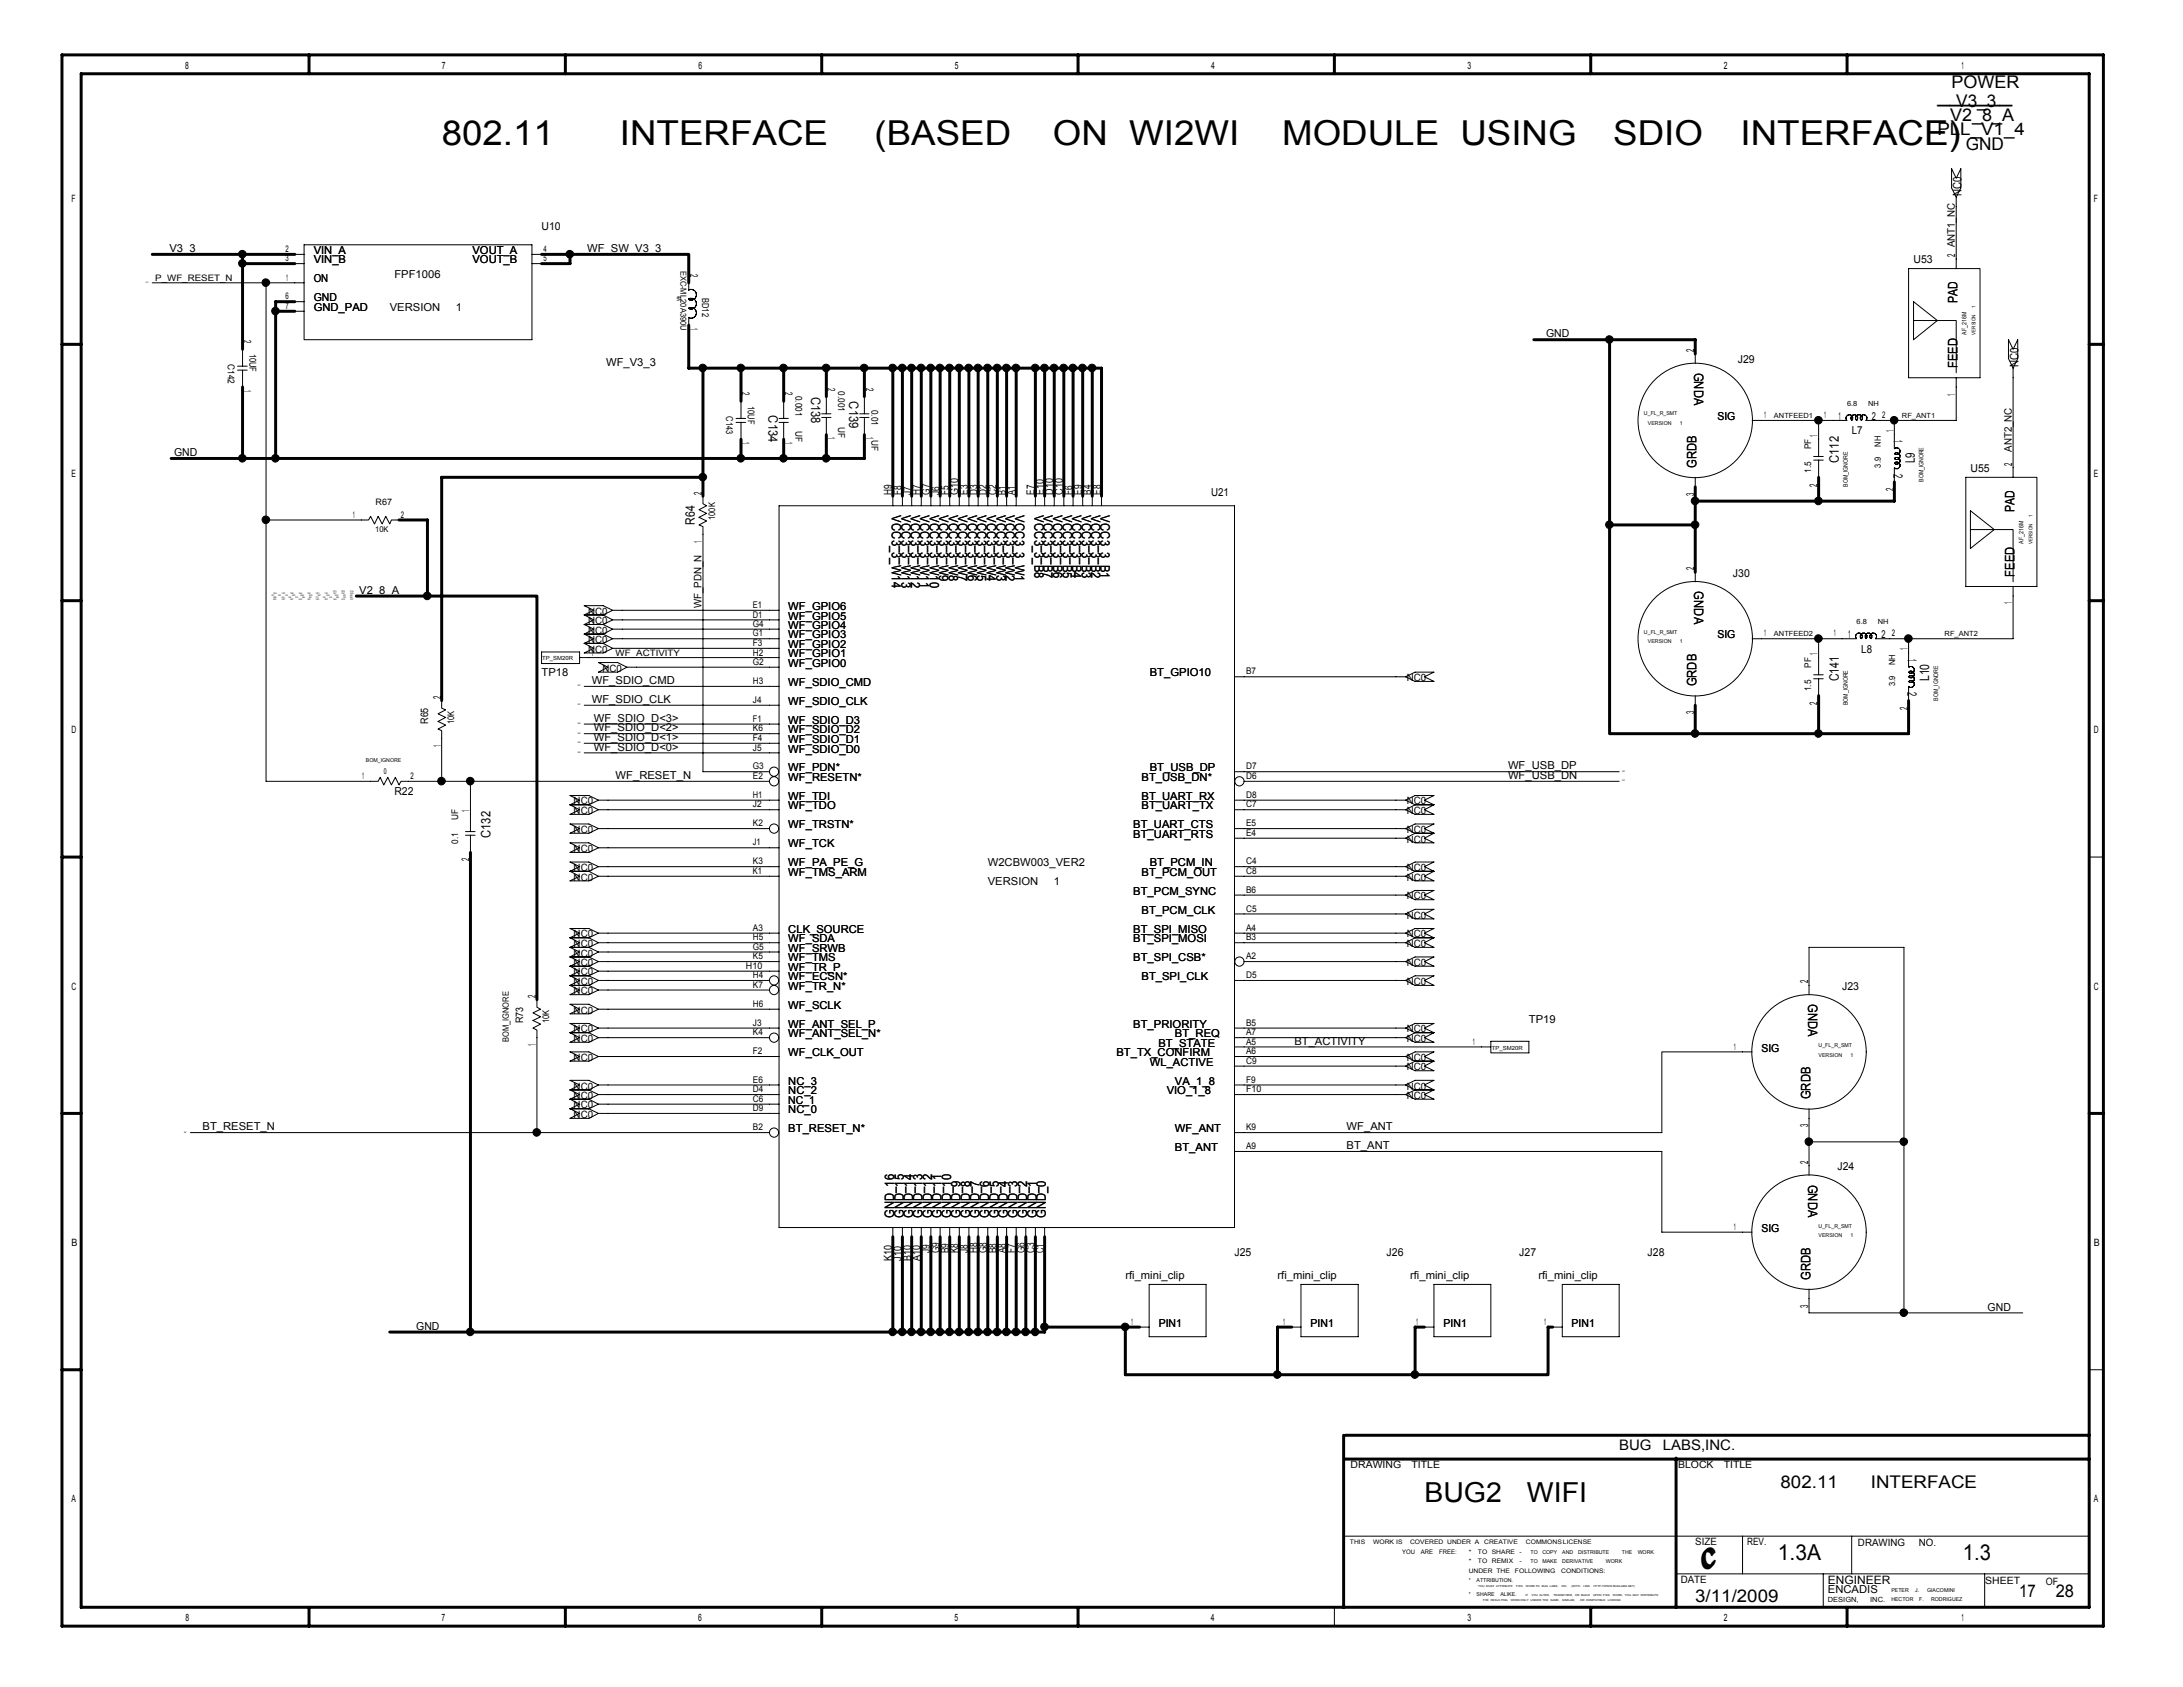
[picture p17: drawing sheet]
<svg xmlns="http://www.w3.org/2000/svg" width="279mm" height="216mm" viewBox="0 0 279 216" stroke-linecap="round" stroke-linejoin="round" font-family="sans-serif">
<defs><g id="words">
<g font-size="4.4">
<text x="56.5" y="18.5">802.11</text>
<text x="79.3" y="18.5">INTERFACE</text>
<text x="111.9" y="18.5">(BASED</text>
<text x="134.8" y="18.5">ON WI2WI</text>
<text x="164.1" y="18.5">MODULE USING</text>
<text x="206.5" y="18.5">SDIO</text>
<text x="222.8" y="18.5">INTERFACE)</text>
</g>
<g font-size="3.5">
<text x="182.3" y="192.2">BUG2</text>
<text x="195.4" y="192.2">WIFI</text>
</g>
<text font-size="3.3" x="217.9" y="200.6">C</text>
<g font-size="2.8">
<text x="248" y="13">______</text>
<text x="227.6" y="199.6">1.3A</text>
<text x="251.2" y="199.6">1.3</text>
</g>
<g font-size="2.2">
<text x="249.8" y="11.2">POWER</text>
<text x="248" y="17.3">PLL_V1_4</text>
<text x="249.6" y="15.5">V2_8_A</text>
<text x="250.4" y="13.7">V3_3</text>
<text x="251.6" y="19.1">GND</text>
<text x="227.9" y="190.5">802.11</text>
<text x="239.4" y="190.5">INTERFACE</text>
<text x="217" y="205.1">3/11/2009</text>
<text x="258.4" y="204.4">17</text>
<text x="263.1" y="204.4">28</text>
</g>
<g font-size="1.9">
<text x="207.2" y="185.6">BUG</text>
<text x="212.8" y="185.6">LABS,INC.</text>
</g>
<g font-size="1.7">
<text x="250.5" y="38.8" transform="rotate(-90 250.5 38.8)">PAD</text>
<text x="216.8" y="47.7" transform="rotate(90 216.8 47.7)">GNDA</text>
<text x="250.5" y="47.1" transform="rotate(-90 250.5 47.1)">FEED</text>
<text x="98.4" y="53.2" transform="rotate(90 98.4 53.2)">C134</text>
<text x="103.8" y="50.8" transform="rotate(90 103.8 50.8)">C138</text>
<text x="108.7" y="51.3" transform="rotate(90 108.7 51.3)">C139</text>
<text x="217.1" y="59.9" transform="rotate(-90 217.1 59.9)">GRDB</text>
<text x="235.3" y="59.3" transform="rotate(-90 235.3 59.3)">C112</text>
<text x="242.3" y="56.3" transform="rotate(90 242.3 56.3)">1</text>
<text x="245.1" y="59.3" transform="rotate(-90 245.1 59.3)">L9</text>
<text x="114.1" y="66" transform="rotate(90 114.1 66)">VCC3_3_W14</text>
<text x="115.4" y="66" transform="rotate(90 115.4 66)">VCC3_3_W13</text>
<text x="116.6" y="66" transform="rotate(90 116.6 66)">VCC3_3_W12</text>
<text x="117.8" y="66" transform="rotate(90 117.8 66)">VCC3_3_W11</text>
<text x="119" y="66" transform="rotate(90 119 66)">VCC3_3_W10</text>
<text x="120.2" y="66" transform="rotate(90 120.2 66)">VCC3_3_W9</text>
<text x="121.4" y="66" transform="rotate(90 121.4 66)">VCC3_3_W8</text>
<text x="122.7" y="66" transform="rotate(90 122.7 66)">VCC3_3_W7</text>
<text x="123.9" y="66" transform="rotate(90 123.9 66)">VCC3_3_W6</text>
<text x="125.1" y="66" transform="rotate(90 125.1 66)">VCC3_3_W5</text>
<text x="126.3" y="66" transform="rotate(90 126.3 66)">VCC3_3_W4</text>
<text x="127.5" y="66" transform="rotate(90 127.5 66)">VCC3_3_W3</text>
<text x="128.7" y="66" transform="rotate(90 128.7 66)">VCC3_3_W2</text>
<text x="129.9" y="66" transform="rotate(90 129.9 66)">VCC3_3_W1</text>
<text x="132.4" y="66" transform="rotate(90 132.4 66)">VCC3_3_B8</text>
<text x="133.6" y="66" transform="rotate(90 133.6 66)">VCC3_3_B7</text>
<text x="134.8" y="66" transform="rotate(90 134.8 66)">VCC3_3_B6</text>
<text x="136" y="66" transform="rotate(90 136 66)">VCC3_3_B5</text>
<text x="137.2" y="66" transform="rotate(90 137.2 66)">VCC3_3_B4</text>
<text x="138.4" y="66" transform="rotate(90 138.4 66)">VCC3_3_B3</text>
<text x="139.7" y="66" transform="rotate(90 139.7 66)">VCC3_3_B2</text>
<text x="140.9" y="66" transform="rotate(90 140.9 66)">VCC3_3_B1</text>
<text x="242.3" y="60.6" transform="rotate(90 242.3 60.6)">2</text>
<text x="257.8" y="65.5" transform="rotate(-90 257.8 65.5)">PAD</text>
<text x="88.9" y="67.2" transform="rotate(-90 88.9 67.2)">R64</text>
<text x="216.8" y="75.7" transform="rotate(90 216.8 75.7)">GNDA</text>
<text x="257.8" y="73.8" transform="rotate(-90 257.8 73.8)">FEED</text>
<text x="217.1" y="87.8" transform="rotate(-90 217.1 87.8)">GRDB</text>
<text x="235.3" y="87.2" transform="rotate(-90 235.3 87.2)">C141</text>
<text x="244.2" y="84.3" transform="rotate(90 244.2 84.3)">1</text>
<text x="244.2" y="88.6" transform="rotate(90 244.2 88.6)">2</text>
<text x="246.9" y="87.2" transform="rotate(-90 246.9 87.2)">L10</text>
<text x="62.8" y="107.3" transform="rotate(-90 62.8 107.3)">C132</text>
<text x="231.4" y="128.5" transform="rotate(90 231.4 128.5)">GNDA</text>
<text x="231.7" y="140.7" transform="rotate(-90 231.7 140.7)">GRDB</text>
<text x="114.4" y="155.9" transform="rotate(-90 114.4 155.9)">GND_16</text>
<text x="115.7" y="155.9" transform="rotate(-90 115.7 155.9)">GND_15</text>
<text x="116.9" y="155.9" transform="rotate(-90 116.9 155.9)">GND_14</text>
<text x="118.1" y="155.9" transform="rotate(-90 118.1 155.9)">GND_13</text>
<text x="119.3" y="155.9" transform="rotate(-90 119.3 155.9)">GND_12</text>
<text x="120.5" y="155.9" transform="rotate(-90 120.5 155.9)">GND_11</text>
<text x="121.7" y="155.9" transform="rotate(-90 121.7 155.9)">GND_10</text>
<text x="123" y="155.9" transform="rotate(-90 123 155.9)">GND_9</text>
<text x="124.2" y="155.9" transform="rotate(-90 124.2 155.9)">GND_8</text>
<text x="125.4" y="155.9" transform="rotate(-90 125.4 155.9)">GND_7</text>
<text x="126.6" y="155.9" transform="rotate(-90 126.6 155.9)">GND_6</text>
<text x="127.8" y="155.9" transform="rotate(-90 127.8 155.9)">GND_5</text>
<text x="129" y="155.9" transform="rotate(-90 129 155.9)">GND_4</text>
<text x="130.2" y="155.9" transform="rotate(-90 130.2 155.9)">GND_3</text>
<text x="131.5" y="155.9" transform="rotate(-90 131.5 155.9)">GND_2</text>
<text x="132.7" y="155.9" transform="rotate(-90 132.7 155.9)">GND_1</text>
<text x="133.9" y="155.9" transform="rotate(-90 133.9 155.9)">GND_0</text>
<text x="231.4" y="151.6" transform="rotate(90 231.4 151.6)">GNDA</text>
<text x="231.7" y="163.8" transform="rotate(-90 231.7 163.8)">GRDB</text>
</g>
<g font-size="1.5">
<text x="251.1" y="25.1" transform="rotate(-90 251.1 25.1)">NC0</text>
<text x="258.3" y="46.9" transform="rotate(-90 258.3 46.9)">NC0</text>
<text x="233.9" y="202.7">ENGINEER</text>
</g>
<g font-size="1.4">
<text x="69.3" y="29.5">U10</text>
<text x="21.7" y="32.3">V3_3</text>
<text x="40.1" y="32.5">VIN_A</text>
<text x="40.1" y="33.7">VIN_B</text>
<text x="50.5" y="35.5">FPF1006</text>
<text x="60.5" y="32.5">VOUT_A</text>
<text x="60.5" y="33.7">VOUT_B</text>
<text x="75.2" y="32.3">WF_SW_V3_3</text>
<text x="88.3" y="35" transform="rotate(90 88.3 35)">2</text>
<text x="244.9" y="33.7">U53</text>
<text x="250.2" y="32.9" transform="rotate(-90 250.2 32.9)">2 ANT1_NC</text>
<text x="40.1" y="36.2">ON</text>
<text x="40.1" y="38.6">GND</text>
<text x="40.1" y="39.8">GND_PAD</text>
<text x="49.9" y="39.8">VERSION</text>
<text x="58.3" y="39.8">1</text>
<text x="88.3" y="42" transform="rotate(90 88.3 42)">1</text>
<text x="31.2" y="43.5" transform="rotate(90 31.2 43.5)">2</text>
<text x="77.6" y="46.8">WF_V3_3</text>
<text x="197.9" y="43.2">GND</text>
<text x="216.8" y="45" transform="rotate(-90 216.8 45)">2</text>
<text x="222.4" y="46.5">J29</text>
<text x="31.2" y="49.9" transform="rotate(90 31.2 49.9)">1</text>
<text x="95" y="50.2" transform="rotate(90 95 50.2)">2</text>
<text x="100.5" y="50.2" transform="rotate(90 100.5 50.2)">2</text>
<text x="105.9" y="49.6" transform="rotate(90 105.9 49.6)">2</text>
<text x="110.8" y="49.6" transform="rotate(90 110.8 49.6)">2</text>
<text x="219.8" y="53.8">SIG</text>
<text x="235.3" y="53.8">1</text>
<text x="239.6" y="53.8">2</text>
<text x="250.2" y="50.6" transform="rotate(-90 250.2 50.6)">1</text>
<text x="22.3" y="58.4">GND</text>
<text x="95" y="56.6" transform="rotate(90 95 56.6)">1</text>
<text x="100.5" y="56.6" transform="rotate(90 100.5 56.6)">1</text>
<text x="105.9" y="56" transform="rotate(90 105.9 56)">1</text>
<text x="110.8" y="56" transform="rotate(90 110.8 56)">1</text>
<text x="232.6" y="55.9" transform="rotate(-90 232.6 55.9)">1</text>
<text x="237" y="55.6">L7</text>
<text x="242.4" y="55.3" transform="rotate(-90 242.4 55.3)">1</text>
<text x="257.5" y="59.6" transform="rotate(-90 257.5 59.6)">2</text>
<text x="89.8" y="63.3" transform="rotate(-90 89.8 63.3)">2</text>
<text x="114.1" y="63.3" transform="rotate(-90 114.1 63.3)">H9</text>
<text x="115.4" y="63.3" transform="rotate(-90 115.4 63.3)">F8</text>
<text x="116.6" y="63.3" transform="rotate(-90 116.6 63.3)">J7</text>
<text x="117.8" y="63.3" transform="rotate(-90 117.8 63.3)">H7</text>
<text x="119" y="63.3" transform="rotate(-90 119 63.3)">G7</text>
<text x="120.2" y="63.3" transform="rotate(-90 120.2 63.3)">J6</text>
<text x="121.4" y="63.3" transform="rotate(-90 121.4 63.3)">F5</text>
<text x="122.7" y="63.3" transform="rotate(-90 122.7 63.3)">G10</text>
<text x="123.9" y="63.3" transform="rotate(-90 123.9 63.3)">E3</text>
<text x="125.1" y="63.3" transform="rotate(-90 125.1 63.3)">D3</text>
<text x="126.3" y="63.3" transform="rotate(-90 126.3 63.3)">D2</text>
<text x="127.5" y="63.3" transform="rotate(-90 127.5 63.3)">C2</text>
<text x="128.7" y="63.3" transform="rotate(-90 128.7 63.3)">B1</text>
<text x="129.9" y="63.3" transform="rotate(-90 129.9 63.3)">A1</text>
<text x="132.4" y="63.3" transform="rotate(-90 132.4 63.3)">E7</text>
<text x="133.6" y="63.3" transform="rotate(-90 133.6 63.3)">E10</text>
<text x="134.8" y="63.3" transform="rotate(-90 134.8 63.3)">D10</text>
<text x="136" y="63.3" transform="rotate(-90 136 63.3)">C10</text>
<text x="137.3" y="63.3" transform="rotate(-90 137.3 63.3)">F6</text>
<text x="138.4" y="63.3" transform="rotate(-90 138.4 63.3)">E9</text>
<text x="139.7" y="63.3" transform="rotate(-90 139.7 63.3)">B4</text>
<text x="140.9" y="63.3" transform="rotate(-90 140.9 63.3)">E8</text>
<text x="155" y="63.5">U21</text>
<text x="216.8" y="63.5" transform="rotate(-90 216.8 63.5)">3</text>
<text x="232.6" y="62.3" transform="rotate(-90 232.6 62.3)">2</text>
<text x="242.4" y="62.9" transform="rotate(-90 242.4 62.9)">2</text>
<text x="252.2" y="60.5">U55</text>
<text x="89.8" y="69.5" transform="rotate(-90 89.8 69.5)">1</text>
<text x="46" y="76">V2_8_A</text>
<text x="216.8" y="73" transform="rotate(-90 216.8 73)">2</text>
<text x="221.8" y="73.8">J30</text>
<text x="257.5" y="77.3" transform="rotate(-90 257.5 77.3)">1</text>
<text x="100.9" y="78.1">WF_GPIO6</text>
<text x="100.9" y="79.3">WF_GPIO5</text>
<text x="100.9" y="80.5">WF_GPIO4</text>
<text x="100.9" y="81.7">WF_GPIO3</text>
<text x="100.9" y="82.9">WF_GPIO2</text>
<text x="219.8" y="81.7">SIG</text>
<text x="232.6" y="83.9" transform="rotate(-90 232.6 83.9)">1</text>
<text x="236.5" y="81.7">1</text>
<text x="238.2" y="83.5">L8</text>
<text x="240.8" y="81.7">2</text>
<text x="244.2" y="83.2" transform="rotate(-90 244.2 83.2)">1</text>
<text x="56.4" y="89.4" transform="rotate(-90 56.4 89.4)">2</text>
<text x="69.3" y="86.6">TP18</text>
<text x="75.7" y="87.5">WF_SDIO_CMD</text>
<text x="75.7" y="90">WF_SDIO_CLK</text>
<text x="100.9" y="84.1">WF_GPIO1</text>
<text x="100.9" y="85.3">WF_GPIO0</text>
<text x="100.9" y="87.8">WF_SDIO_CMD</text>
<text x="147.2" y="86.6">BT_GPIO10</text>
<text x="56.4" y="95.6" transform="rotate(-90 56.4 95.6)">1</text>
<text x="76" y="92.4">WF_SDIO_D&lt;3&gt;</text>
<text x="76" y="93.6">WF_SDIO_D&lt;2&gt;</text>
<text x="76" y="94.8">WF_SDIO_D&lt;1&gt;</text>
<text x="100.9" y="90.2">WF_SDIO_CLK</text>
<text x="100.9" y="92.6">WF_SDIO_D3</text>
<text x="100.9" y="93.9">WF_SDIO_D2</text>
<text x="100.9" y="95.1">WF_SDIO_D1</text>
<text x="216.8" y="91.4" transform="rotate(-90 216.8 91.4)">3</text>
<text x="232.6" y="90.2" transform="rotate(-90 232.6 90.2)">2</text>
<text x="244.2" y="90.8" transform="rotate(-90 244.2 90.8)">2</text>
<text x="50.5" y="101.8">R22</text>
<text x="76" y="96.1">WF_SDIO_D&lt;0&gt;</text>
<text x="78.8" y="99.7">WF_RESET_N</text>
<text x="100.9" y="96.3">WF_SDIO_D0</text>
<text x="100.9" y="98.7">WF_PDN*</text>
<text x="100.9" y="99.9">WF_RESETN*</text>
<text x="146.1" y="99.9">BT_USB_DN*</text>
<text x="147.2" y="98.7">BT_USB_DP</text>
<text x="193" y="98.5">WF_USB_DP</text>
<text x="193" y="99.7">WF_USB_DN</text>
<text x="60.1" y="103.9" transform="rotate(-90 60.1 103.9)">1</text>
<text x="100.9" y="102.4">WF_TDI</text>
<text x="100.9" y="103.6">WF_TDO</text>
<text x="100.9" y="106">WF_TRSTN*</text>
<text x="145" y="106">BT_UART_CTS</text>
<text x="145" y="107.2">BT_UART_RTS</text>
<text x="146.1" y="102.4">BT_UART_RX</text>
<text x="146.1" y="103.6">BT_UART_TX</text>
<text x="60.1" y="110.2" transform="rotate(-90 60.1 110.2)">2</text>
<text x="100.9" y="108.5">WF_TCK</text>
<text x="100.9" y="110.9">WF_PA_PE_G</text>
<text x="100.9" y="112.1">WF_TMS_ARM</text>
<text x="126.4" y="110.9">W2CBW003_VER2</text>
<text x="126.4" y="113.3">VERSION</text>
<text x="134.9" y="113.3">1</text>
<text x="146.1" y="112.1">BT_PCM_OUT</text>
<text x="147.2" y="110.9">BT_PCM_IN</text>
<text x="100.9" y="119.4">CLK_SOURCE</text>
<text x="145" y="119.4">BT_SPI_MISO</text>
<text x="145" y="114.5">BT_PCM_SYNC</text>
<text x="146.1" y="116.9">BT_PCM_CLK</text>
<text x="100.9" y="120.6">WF_SDA</text>
<text x="100.9" y="121.8">WF_SRWB</text>
<text x="100.9" y="123">WF_TMS</text>
<text x="100.9" y="124.2">WF_TR_P</text>
<text x="100.9" y="125.4">WF_ECSN*</text>
<text x="145" y="123">BT_SPI_CSB*</text>
<text x="145" y="120.6">BT_SPI_MOSI</text>
<text x="146.1" y="125.4">BT_SPI_CLK</text>
<text x="231.4" y="125.9" transform="rotate(-90 231.4 125.9)">2</text>
<text x="68.6" y="127.7" transform="rotate(-90 68.6 127.7)">2</text>
<text x="100.9" y="131.5">WF_ANT_SEL_P</text>
<text x="100.9" y="126.7">WF_TR_N*</text>
<text x="100.9" y="129.1">WF_SCLK</text>
<text x="145" y="131.5">BT_PRIORITY</text>
<text x="195.7" y="130.9">TP19</text>
<text x="235.8" y="126.7">J23</text>
<text x="68.6" y="133.9" transform="rotate(-90 68.6 133.9)">1</text>
<text x="100.9" y="132.8">WF_ANT_SEL_N*</text>
<text x="100.9" y="135.2">WF_CLK_OUT</text>
<text x="142.9" y="135.2">BT_TX_CONFIRM</text>
<text x="147.2" y="136.4">WL_ACTIVE</text>
<text x="148.3" y="133.9">BT_STATE</text>
<text x="150.4" y="132.8">BT_REQ</text>
<text x="165.7" y="133.7">BT_ACTIVITY</text>
<text x="225.4" y="134.6">SIG</text>
<text x="100.9" y="138.8">NC_3</text>
<text x="100.9" y="140">NC_2</text>
<text x="100.9" y="141.3">NC_1</text>
<text x="100.9" y="142.5">NC_0</text>
<text x="149.3" y="140">VIO_1_8</text>
<text x="150.4" y="138.8">VA_1_8</text>
<text x="25.9" y="144.7">BT_RESET_N</text>
<text x="100.9" y="144.9">BT_RESET_N*</text>
<text x="150.4" y="144.9">WF_ANT</text>
<text x="150.4" y="147.3">BT_ANT</text>
<text x="172.4" y="147.1">BT_ANT</text>
<text x="172.4" y="144.7">WF_ANT</text>
<text x="231.4" y="148.9" transform="rotate(-90 231.4 148.9)">2</text>
<text x="231.4" y="144.3" transform="rotate(-90 231.4 144.3)">3</text>
<text x="235.2" y="149.8">J24</text>
<text x="114.1" y="161.3" transform="rotate(-90 114.1 161.3)">K10</text>
<text x="115.4" y="161.3" transform="rotate(-90 115.4 161.3)">J10</text>
<text x="116.6" y="161.3" transform="rotate(-90 116.6 161.3)">B10</text>
<text x="117.8" y="161.3" transform="rotate(-90 117.8 161.3)">A10</text>
<text x="119" y="160.4" transform="rotate(-90 119 160.4)">J9</text>
<text x="120.2" y="160.4" transform="rotate(-90 120.2 160.4)">G9</text>
<text x="121.4" y="160.4" transform="rotate(-90 121.4 160.4)">B9</text>
<text x="122.7" y="160.4" transform="rotate(-90 122.7 160.4)">K8</text>
<text x="123.9" y="160.4" transform="rotate(-90 123.9 160.4)">J8</text>
<text x="125.1" y="160.4" transform="rotate(-90 125.1 160.4)">H8</text>
<text x="126.3" y="160.4" transform="rotate(-90 126.3 160.4)">G8</text>
<text x="127.5" y="160.4" transform="rotate(-90 127.5 160.4)">B8</text>
<text x="128.7" y="160.4" transform="rotate(-90 128.7 160.4)">A8</text>
<text x="129.9" y="160.4" transform="rotate(-90 129.9 160.4)">F7</text>
<text x="131.2" y="160.4" transform="rotate(-90 131.2 160.4)">G6</text>
<text x="132.4" y="160.4" transform="rotate(-90 132.4 160.4)">C3</text>
<text x="133.6" y="160.4" transform="rotate(-90 133.6 160.4)">C1</text>
<text x="158" y="160.7">J25</text>
<text x="177.5" y="160.7">J26</text>
<text x="194.5" y="160.7">J27</text>
<text x="210.9" y="160.7">J28</text>
<text x="225.4" y="157.6">SIG</text>
<text x="144" y="163.7">rfi_mini_clip</text>
<text x="163.5" y="163.7">rfi_mini_clip</text>
<text x="180.5" y="163.7">rfi_mini_clip</text>
<text x="196.9" y="163.7">rfi_mini_clip</text>
<text x="231.4" y="167.4" transform="rotate(-90 231.4 167.4)">3</text>
<text x="254.4" y="167.7">GND</text>
<text x="53.3" y="170.2">GND</text>
<text x="148.3" y="169.8">PIN1</text>
<text x="167.7" y="169.8">PIN1</text>
<text x="184.8" y="169.8">PIN1</text>
<text x="201.1" y="169.8">PIN1</text>
<text x="233.9" y="203.8">ENCADIS</text>
</g>
<g font-size="1.3">
<text x="23.7" y="8.8">8</text>
<text x="56.5" y="8.8">7</text>
<text x="89.4" y="8.8">6</text>
<text x="122.2" y="8.8">5</text>
<text x="155" y="8.8">4</text>
<text x="187.8" y="8.8">3</text>
<text x="220.6" y="8.8">2</text>
<text x="251.1" y="8.8">1</text>
<text x="9.2" y="25.8">F</text>
<text x="268" y="25.8">F</text>
<text x="257.5" y="57.8" transform="rotate(-90 257.5 57.8)">ANT2_NC</text>
<text x="9.2" y="61">E</text>
<text x="268" y="61">E</text>
<text x="89.8" y="77.9" transform="rotate(-90 89.8 77.9)">WF_PDN_N</text>
<text x="75.3" y="83.5">NC0</text>
<text x="75.3" y="82.3">NC0</text>
<text x="75.3" y="81.1">NC0</text>
<text x="75.3" y="79.9">NC0</text>
<text x="75.3" y="78.7">NC0</text>
<text x="77.1" y="86">NC0</text>
<text x="180.1" y="87.2">NC0</text>
<text x="9.2" y="93.9">D</text>
<text x="54.8" y="92.7" transform="rotate(-90 54.8 92.7)">R65</text>
<text x="268" y="93.9">D</text>
<text x="73.4" y="103">NC0</text>
<text x="73.4" y="104.2">NC0</text>
<text x="73.4" y="106.6">NC0</text>
<text x="180.1" y="107.8">NC0</text>
<text x="180.1" y="106.6">NC0</text>
<text x="180.1" y="104.2">NC0</text>
<text x="180.1" y="103">NC0</text>
<text x="73.4" y="109.1">NC0</text>
<text x="73.4" y="111.5">NC0</text>
<text x="73.4" y="112.7">NC0</text>
<text x="180.1" y="112.7">NC0</text>
<text x="180.1" y="111.5">NC0</text>
<text x="73.4" y="120">NC0</text>
<text x="180.1" y="120">NC0</text>
<text x="180.1" y="117.6">NC0</text>
<text x="180.1" y="115.1">NC0</text>
<text x="73.4" y="121.2">NC0</text>
<text x="73.4" y="122.4">NC0</text>
<text x="73.4" y="123.6">NC0</text>
<text x="73.4" y="124.8">NC0</text>
<text x="180.1" y="123.6">NC0</text>
<text x="180.1" y="121.2">NC0</text>
<text x="9.2" y="126.7">C</text>
<text x="66.9" y="131" transform="rotate(-90 66.9 131)">R73</text>
<text x="73.4" y="126.1">NC0</text>
<text x="73.4" y="127.3">NC0</text>
<text x="73.4" y="129.7">NC0</text>
<text x="180.1" y="126.1">NC0</text>
<text x="268" y="126.7">C</text>
<text x="73.4" y="135.8">NC0</text>
<text x="73.4" y="133.3">NC0</text>
<text x="73.4" y="132.1">NC0</text>
<text x="180.1" y="133.3">NC0</text>
<text x="180.1" y="135.8">NC0</text>
<text x="180.1" y="137">NC0</text>
<text x="180.1" y="132.1">NC0</text>
<text x="73.4" y="143.1">NC0</text>
<text x="73.4" y="141.9">NC0</text>
<text x="73.4" y="140.6">NC0</text>
<text x="73.4" y="139.4">NC0</text>
<text x="180.1" y="140.6">NC0</text>
<text x="180.1" y="139.4">NC0</text>
<text x="9.2" y="159.5">B</text>
<text x="268" y="159.5">B</text>
<text x="172.9" y="187.9">DRAWING</text>
<text x="180.7" y="187.9">TITLE</text>
<text x="214.8" y="187.9">BLOCK</text>
<text x="220.6" y="187.9">TITLE</text>
<text x="9.2" y="192.3">A</text>
<text x="217" y="197.7">SIZE</text>
<text x="223.6" y="197.7">REV.</text>
<text x="237.8" y="197.9">DRAWING</text>
<text x="245.6" y="197.9">NO.</text>
<text x="268" y="192.3">A</text>
<text x="215.1" y="202.6">DATE</text>
<text x="254.1" y="202.8">SHEET</text>
<text x="261.8" y="202.9">OF</text>
<text x="23.7" y="207.5">8</text>
<text x="56.5" y="207.5">7</text>
<text x="89.4" y="207.5">6</text>
<text x="122.2" y="207.5">5</text>
<text x="155" y="207.5">4</text>
<text x="187.8" y="207.5">3</text>
<text x="220.6" y="207.5">2</text>
<text x="251.1" y="207.5">1</text>
</g>
<g font-size="1.2">
<text x="36.5" y="33.4">3</text>
<text x="36.5" y="32.3">2</text>
<text x="36.6" y="35.9">1</text>
<text x="69.6" y="33.4">5</text>
<text x="69.6" y="32.3">4</text>
<text x="36.5" y="38.3">6</text>
<text x="36.5" y="39.5">7</text>
<text x="89.9" y="38.1" transform="rotate(90 89.9 38.1)">BD12</text>
<text x="29.1" y="46.6" transform="rotate(90 29.1 46.6)">C142</text>
<text x="31.9" y="45.3" transform="rotate(90 31.9 45.3)">10UF</text>
<text x="92.9" y="53.3" transform="rotate(90 92.9 53.3)">C143</text>
<text x="95.7" y="51.9" transform="rotate(90 95.7 51.9)">10UF</text>
<text x="101.8" y="50.6" transform="rotate(90 101.8 50.6)">0.001</text>
<text x="107.3" y="50" transform="rotate(90 107.3 50)">0.001</text>
<text x="111.6" y="52.5" transform="rotate(90 111.6 52.5)">0.01</text>
<text x="225.8" y="53.5">1</text>
<text x="233.5" y="53.5">1</text>
<text x="240.9" y="53.5">2</text>
<text x="101.8" y="55.2" transform="rotate(90 101.8 55.2)">UF</text>
<text x="107.3" y="54.6" transform="rotate(90 107.3 54.6)">UF</text>
<text x="111.6" y="56.3" transform="rotate(90 111.6 56.3)">UF</text>
<text x="231.8" y="57.5" transform="rotate(-90 231.8 57.5)">PF</text>
<text x="231.8" y="60.5" transform="rotate(-90 231.8 60.5)">1.5</text>
<text x="45.1" y="66.3">1</text>
<text x="51.3" y="66.3">2</text>
<text x="91.5" y="66.6" transform="rotate(-90 91.5 66.6)">100K</text>
<text x="96.4" y="77.8">E1</text>
<text x="75.7" y="83.9">1</text>
<text x="96.4" y="79">D1</text>
<text x="96.4" y="80.3">G4</text>
<text x="96.4" y="81.4">G1</text>
<text x="96.4" y="82.7">F3</text>
<text x="96.4" y="83.9">H2</text>
<text x="225.8" y="81.4">1</text>
<text x="234.7" y="81.4">1</text>
<text x="242.1" y="81.4">2</text>
<text x="96.4" y="87.5">H3</text>
<text x="96.4" y="90">J4</text>
<text x="96.4" y="85.1">G2</text>
<text x="159.5" y="86.3">B7</text>
<text x="231.8" y="88.5" transform="rotate(-90 231.8 88.5)">1.5</text>
<text x="231.8" y="85.4" transform="rotate(-90 231.8 85.4)">PF</text>
<text x="58.1" y="92.7" transform="rotate(-90 58.1 92.7)">10K</text>
<text x="96.4" y="92.4">F1</text>
<text x="96.4" y="93.6">K6</text>
<text x="96.4" y="94.8">F4</text>
<text x="46.4" y="99.7">1</text>
<text x="52.5" y="99.7">2</text>
<text x="96.4" y="96.1">J5</text>
<text x="96.4" y="99.7">E2</text>
<text x="96.4" y="98.5">G3</text>
<text x="159.5" y="98.5">D7</text>
<text x="159.5" y="99.7">D6</text>
<text x="58.6" y="108" transform="rotate(-90 58.6 108)">0.1</text>
<text x="58.6" y="104.9" transform="rotate(-90 58.6 104.9)">UF</text>
<text x="96.4" y="105.7">K2</text>
<text x="96.4" y="103.3">J2</text>
<text x="96.4" y="102.1">H1</text>
<text x="159.5" y="103.3">C7</text>
<text x="159.5" y="102.1">D8</text>
<text x="159.5" y="107">E4</text>
<text x="159.5" y="105.7">E5</text>
<text x="96.4" y="111.8">K1</text>
<text x="96.4" y="108.2">J1</text>
<text x="96.4" y="110.6">K3</text>
<text x="159.5" y="111.8">C8</text>
<text x="159.5" y="110.6">C4</text>
<text x="96.4" y="119.1">A3</text>
<text x="159.5" y="119.1">A4</text>
<text x="159.5" y="114.3">B6</text>
<text x="159.5" y="116.7">C5</text>
<text x="95.5" y="124">H10</text>
<text x="96.4" y="122.8">K5</text>
<text x="96.4" y="121.6">G5</text>
<text x="96.4" y="120.4">H5</text>
<text x="96.4" y="125.2">H4</text>
<text x="159.5" y="120.4">B3</text>
<text x="159.5" y="122.8">A2</text>
<text x="159.5" y="125.2">D5</text>
<text x="70.3" y="131" transform="rotate(-90 70.3 131)">10K</text>
<text x="96.4" y="126.4">K7</text>
<text x="96.4" y="128.9">H6</text>
<text x="96.4" y="131.3">J3</text>
<text x="159.5" y="131.3">B5</text>
<text x="96.4" y="134.9">F2</text>
<text x="96.4" y="132.5">K4</text>
<text x="159.5" y="136.1">C9</text>
<text x="159.5" y="134.9">A6</text>
<text x="159.5" y="133.7">A5</text>
<text x="159.5" y="132.5">A7</text>
<text x="188.5" y="133.7">1</text>
<text x="221.9" y="134.3">1</text>
<text x="96.4" y="138.6">E6</text>
<text x="96.4" y="139.8">D4</text>
<text x="96.4" y="141">C6</text>
<text x="96.4" y="142.2">D9</text>
<text x="159.5" y="139.8">F10</text>
<text x="159.5" y="138.6">F9</text>
<text x="96.4" y="144.7">B2</text>
<text x="159.5" y="144.7">K9</text>
<text x="159.5" y="147.1">A9</text>
<text x="221.9" y="157.4">1</text>
<text x="144.8" y="169.5">1</text>
<text x="164.2" y="169.5">1</text>
<text x="181.2" y="169.5">1</text>
<text x="197.6" y="169.5">1</text>
</g>
<g font-size="1.1">
<text x="19.9" y="35.9">P_WF_RESET_N</text>
<text x="87.1" y="34.6" transform="rotate(90 87.1 34.6)">EXC-ML20A390U</text>
<text x="240.7" y="59.9" transform="rotate(-90 240.7 59.9)">3.9</text>
<text x="240.7" y="57.1" transform="rotate(-90 240.7 57.1)">NH</text>
<text x="48.1" y="64.7">R67</text>
<text x="78.8" y="83.9">WF_ACTIVITY</text>
<text x="242.5" y="87.8" transform="rotate(-90 242.5 87.8)">3.9</text>
<text x="242.5" y="85.1" transform="rotate(-90 242.5 85.1)">NH</text>
<text x="65.1" y="133.4" transform="rotate(-90 65.1 133.4)">BOM_IGNORE</text>
</g>
<g font-size="1">
<text x="48" y="68">10K</text>
<text x="49.1" y="99">0</text>
</g>
<g font-size=".9">
<text x="227" y="53.5">ANTFEED1</text>
<text x="236.4" y="51.9">6.8</text>
<text x="239.1" y="51.9">NH</text>
<text x="243.4" y="53.5">RF_ANT1</text>
<text x="227" y="81.4">ANTFEED2</text>
<text x="237.6" y="79.9">6.8</text>
<text x="240.3" y="79.9">NH</text>
<text x="248.9" y="81.4">RF_ANT2</text>
<text x="233.9" y="205.1">DESIGN,</text>
<text x="239.4" y="205.1">INC.</text>
</g>
<g font-size=".8">
<text x="86.6" y="37.8" transform="rotate(90 86.6 37.8)">4A</text>
<text x="251.7" y="42.8" transform="rotate(-90 251.7 42.8)">AF_216M</text>
<text x="236.5" y="62.3" transform="rotate(-90 236.5 62.3)">BOM_IGNORE</text>
<text x="246.2" y="61.7" transform="rotate(-90 246.2 61.7)">BOM_IGNORE</text>
<text x="259" y="69.6" transform="rotate(-90 259 69.6)">AF_216M</text>
<text x="248" y="89.7" transform="rotate(-90 248 89.7)">BOM_IGNORE</text>
<text x="236.5" y="90.3" transform="rotate(-90 236.5 90.3)">BOM_IGNORE</text>
<text x="172.8" y="197.6">THIS</text>
<text x="175.7" y="197.6">WORK IS</text>
<text x="180.5" y="197.6">COVERED UNDER A</text>
<text x="190" y="197.6">CREATIVE</text>
<text x="195.3" y="197.6">COMMONS LICENSE</text>
<text x="179.5" y="198.8">YOU</text>
<text x="181.8" y="198.8">ARE</text>
<text x="184.2" y="198.8">FREE:</text>
<text x="188" y="198.8">*</text>
<text x="188" y="201.3">UNDER THE</text>
<text x="188" y="200.1">*</text>
<text x="189.2" y="198.8">TO</text>
<text x="189.2" y="200.1">TO</text>
<text x="190.9" y="198.8">SHARE</text>
<text x="190.9" y="200.1">REMIX</text>
<text x="193.9" y="201.3">FOLLOWING</text>
<text x="194.5" y="198.8">-</text>
<text x="194.5" y="200.1">-</text>
<text x="199.8" y="201.3">CONDITIONS:</text>
</g>
<g font-size=".7">
<text x="210.4" y="53.2">U_FL_R_SMT</text>
<text x="210.9" y="54.4">VERSION</text>
<text x="215" y="54.4">1</text>
<text x="210.4" y="81.2">U_FL_R_SMT</text>
<text x="210.9" y="82.3">VERSION</text>
<text x="215" y="82.3">1</text>
<text x="69.4" y="84.5">TP_SM20R</text>
<text x="46.8" y="97.5">BOM_IGNORE</text>
<text x="190.9" y="134.3">TP_SM20R</text>
<text x="232.8" y="134">U_FL_R_SMT</text>
<text x="232.8" y="135.2">VERSION</text>
<text x="236.8" y="135.2">1</text>
<text x="232.8" y="157.1">U_FL_R_SMT</text>
<text x="232.8" y="158.3">VERSION</text>
<text x="236.8" y="158.3">1</text>
<text x="188" y="202.5">*</text>
<text x="189" y="202.5">ATTRIBUTION.</text>
<text x="195.9" y="200.1">TO</text>
<text x="195.9" y="198.8">TO</text>
<text x="197.4" y="200.1">MAKE</text>
<text x="197.4" y="198.8">COPY</text>
<text x="200" y="200.1">DERIVATIVE</text>
<text x="200" y="198.8">AND</text>
<text x="202" y="198.8">DISTRIBUTE</text>
<text x="205.5" y="200.1">WORK</text>
<text x="207.6" y="198.8">THE</text>
<text x="209.6" y="198.8">WORK</text>
<text x="242.1" y="203.7">PETER</text>
<text x="245.1" y="203.7">J.</text>
<text x="246.6" y="203.7">GIACOMINI</text>
<text x="188" y="204.3">*</text>
<text x="189" y="204.3">SHARE</text>
<text x="192" y="204.3">ALIKE.</text>
<text x="242.1" y="204.9">HECTOR</text>
<text x="245.6" y="204.9">F.</text>
<text x="247.2" y="204.9">RODRIGUEZ</text>
</g>
<g font-size=".6">
<text x="252.8" y="39.5" transform="rotate(-90 252.8 39.5)">1</text>
<text x="252.8" y="42.8" transform="rotate(-90 252.8 42.8)">VERSION</text>
<text x="260.2" y="69.6" transform="rotate(-90 260.2 69.6)">VERSION</text>
<text x="260.2" y="66.2" transform="rotate(-90 260.2 66.2)">1</text>
</g>
<g font-size=".3">
<text x="18.7" y="36.2">4F3</text>
<text x="34.8" y="76.3">3D7</text>
<text x="35" y="76">13D8</text>
<text x="35" y="76.5">10B5</text>
<text x="35" y="76.8">25E1</text>
<text x="35.6" y="76.3">3D2</text>
<text x="36.1" y="76.5">9E5</text>
<text x="36.1" y="76">13D7</text>
<text x="36.1" y="76.8">25C7</text>
<text x="36.5" y="76.3">3C6</text>
<text x="36.9" y="76.5">9D8</text>
<text x="37.1" y="76.8">24D7</text>
<text x="37.1" y="76">13B8</text>
<text x="37.4" y="76.3">28D1</text>
<text x="37.8" y="76.5">9C5</text>
<text x="38.2" y="76.8">24D3</text>
<text x="38.2" y="76">13B4</text>
<text x="38.5" y="76.3">25B3</text>
<text x="38.7" y="76.5">9B6</text>
<text x="39.3" y="76">12F6</text>
<text x="39.3" y="76.8">19F3</text>
<text x="39.6" y="76.3">22D5</text>
<text x="39.6" y="76.5">8A8</text>
<text x="40.4" y="76.5">7F8</text>
<text x="40.4" y="76">12D3</text>
<text x="40.4" y="76.8">19E2</text>
<text x="40.7" y="76.3">14E7</text>
<text x="41.3" y="76.5">7D5</text>
<text x="41.5" y="76">11E3</text>
<text x="41.5" y="76.8">18F2</text>
<text x="41.8" y="76.3">14C8</text>
<text x="42.2" y="76.5">6C4</text>
<text x="42.6" y="76">10F7</text>
<text x="42.6" y="76.8">14E6</text>
<text x="42.6" y="75.8">27F3</text>
<text x="42.9" y="76.3">12C8</text>
<text x="43.1" y="76.5">6B4</text>
<text x="43.7" y="76">10E7</text>
<text x="43.7" y="76.8">14C5</text>
<text x="43.7" y="75.8">27D3</text>
<text x="44" y="76.3">5E7</text>
<text x="44" y="76.5">3F8</text>
<text x="44.8" y="76.3">4D5</text>
<text x="44.8" y="76.5">3E8</text>
<text x="44.8" y="76">10D5</text>
<text x="44.8" y="76.8">13F7</text>
<text x="44.8" y="75.8">27C6</text>
<text x="74" y="87.8">9B7</text>
<text x="74" y="92.7">9B5</text>
<text x="74" y="93.9">9B5</text>
<text x="74" y="90.3">9B7</text>
<text x="74" y="95.1">9B5</text>
<text x="74" y="96.3">9B5</text>
<text x="207.6" y="98.8">8C3</text>
<text x="207.6" y="100">8C3</text>
<text x="23.6" y="144.9">4B7</text>
<text x="189.2" y="203.1">YOU MUST ATTRIBUTE</text>
<text x="194" y="203.1">THIS</text>
<text x="195.3" y="203.1">WORK TO BUG LABS,</text>
<text x="199.9" y="203.1">INC.</text>
<text x="201.1" y="203.1">(WITH</text>
<text x="202.7" y="203.1">LINK</text>
<text x="203.9" y="203.1">HTTP://WWW.BUGLABS.NET)</text>
<text x="189.8" y="204.9">THE</text>
<text x="190.8" y="204.9">RESULTING</text>
<text x="193.4" y="204.9">WORK ONLY UNDER THE</text>
<text x="195.3" y="204.3">IF</text>
<text x="196" y="204.3">YOU ALTER,</text>
<text x="198.4" y="204.9">SAME,</text>
<text x="198.8" y="204.3">TRANSFORM,</text>
<text x="200" y="204.9">SIMILAR,</text>
<text x="201.6" y="204.3">OR BUILD</text>
<text x="202.2" y="204.9">OR COMPATIBLE</text>
<text x="203.9" y="204.3">UPON THIS</text>
<text x="205.8" y="204.9">LICENSE.</text>
<text x="206.4" y="204.3">WORK, YOU MAY DISTRIBUTE</text>
</g>
</g></defs>
<g fill="none" stroke="#000" stroke-width=".38">
<path d="M7.9 7h261.3v201.1h-261.3zM10.4 9.4h257v196.3h-257zM39.6 7v2.4M72.4 7v2.4M105.2 7v2.4M138 7v2.4M170.8 7v2.4M203.6 7v2.4M236.4 7v2.4M19.5 32.6h11.5M31 33.7v11M31 33.7h6.7"/>
<path d="M35.3 39.8h2.4M37.7 32.6h-6.7v1.1M37.7 38.6h-2.4v20.1M69.3 33.7h3.7v-1.1h15.2v3.6M69.3 32.6h3.7M7.9 44.1h2.5M31 49.5v9.2M88.2 41.6v5.5h40.6M90 47.1v14M94.8 47.1v4.2M94.8 56.2v2.5M100.3 47.1v4.2"/>
<path d="M100.3 56.2v2.5M105.8 47.1v3.7M105.8 55.6v3.1M110.6 47.1v3.7M110.6 55.6v3.1h-88.7M114.3 47.1v16.4M115.5 47.1v16.4M116.7 47.1v16.4M117.9 47.1v16.4M119.1 47.1v16.4M120.3 47.1v16.4M121.6 47.1v16.4"/>
<path d="M122.8 47.1v16.4M124 47.1v16.4M125.2 47.1v16.4M126.4 47.1v16.4M127.6 47.1v16.4M130.1 47.1h-1.3v16.4M132.5 47.1h-2.4v16.4M133.7 47.1h-1.2v16.4M134.9 47.1h-1.2v16.4M136.2 47.1h-1.3v16.4M137.3 47.1h-1.1v16.4M138.6 47.1h-1.3v16.4"/>
<path d="M139.8 47.1h-1.2v16.4M139.8 47.1h1.2v16.4M139.8 47.1v16.4M196.3 43.5h20.7v1.8M206 43.5v50.4h11M267.4 44.1h1.8M7.9 76.9h2.5M45.6 76.3h9.1M51.1 66.5h3.6v9.8M54.7 76.3h14v51.6M90 63.5v-2.4h-33.5v28.6M206 67.2h11"/>
<path d="M217 62.3v10.9M217 64.1h15.8M232.8 61.1v3h9.7v-2.4M267.4 76.9h1.8M217 90.3v3.6M232.8 89v4.9M244.3 89.7v4.2h-27.3M7.9 109.7h2.5M60.2 109.1v61.4M7.9 142.5h2.5M114.3 158.3v12.2h1.2M115.5 158.3v12.2h1.2"/>
<path d="M116.7 158.3v12.2h1.2M117.9 158.3v12.2h1.2M119.1 158.3v12.2h1.2M120.3 158.3v12.2h1.3M121.6 158.3v12.2h1.2M122.8 158.3v12.2h1.2M124 158.3v12.2h1.2M125.2 158.3v12.2h1.2M126.4 158.3v12.2h1.2M127.6 158.3v12.2M128.8 158.3v12.2h1.3M130.1 158.3v12.2"/>
<path d="M131.3 158.3v12.2M132.5 158.3v12.2M133.7 158.3v11.5h12.2M267.4 142.5h1.8M7.9 175.3h2.5M49.9 170.5h64.4M127.6 170.5h1.2M133.7 169.8v.7h-3.6M144 169.8v6.1h37.1M165.3 169.8h-1.8v6.1M182.3 169.8h-1.2v6.1M198.7 169.8h-.6v6.1h-17"/>
<path d="M172 183.7v22M172.2 183.7h95.2M172.2 186.7h95.2M214.5 186.6v19.1M39.6 205.7v2.4M72.4 205.7v2.4M105.2 205.7v2.4M138 205.7v2.4M203.6 205.7v2.4M236.4 205.7v2.4"/>
</g>
<g fill="none" stroke="#000" stroke-width=".13">
<path d="M19.5 36.2h19.4M34.1 36.2v63.8h14.3l.3-.5 .4 1 .5-1 .5 1 .5-1 .5 1 .2-.5h5.2M37.7 32.6h1.2M37.7 33.7h1.2M37.7 39.8h1.2M37.7 38.6h1.2M38.9 31.3h29.2v12.2h-29.2zM68.1 32.6h1.2M68.1 33.7h1.2M88.1 39.5h.1M88.1 38.3l.3 .1M88.2 39.5h.2"/>
<path d="M88.2 36.2v1M88.2 38.4h.1M88.4 39.4l-.2 .1M88.4 38.2l-.3 .1M88.4 37l-.3 .1M88.5 39.4l.2 .1M88.5 38.2l.4 .2M88.5 37l.4 .2M88.7 39.5h-.3M88.7 39.5h.1M88.7 38.3h.1M88.8 39.5h.1"/>
<path d="M88.9 39.4l-.1 .1M88.9 38.2l-.5 .2M89 39.6l.1 .4M89 37.3l.1 .4M89 38.4l.1 .5M89 38.5v.1M89.1 37.8l-.1 .4M89.1 38.9l-.1 .4M244.3 34.4h9.1v13.9h-9.1zM244.9 38.6l3.1 2.4-3.1 2.5zM250.4 25.2l.6-1.2v-2.4l-.6 1.2-.6-1.2v2.4l.6 1.2v9.2M30.4 47.4h1.2"/>
<path d="M30.4 46.9h1.2M31 44.7v2.2M31 47.4v2.1M88.1 40.6l.3 .1M88.2 40.8v.8M88.7 40.7h.1M88.9 40.6l-.5 .1M89.1 40.3h.1M89.1 40.1l-.1 .4M94.2 54.1h1.2M94.2 53.6h1.2M94.8 51.3v2.3"/>
<path d="M94.8 54.1v2.1M99.7 54.1h1.2M99.7 53.6h1.2M100.3 51.3v2.3M100.3 54.1v2.1M105.2 53h1.2M105.2 53.4h1.2M105.8 50.8v2.2M105.8 53.4v2.2M110 53h1.2M110 53.4h1.2M110.6 50.8v2.2"/>
<path d="M110.6 53.4v2.2M217 45.3v1.2M224.3 53.8h8.5M232.1 58.9h1.3M232.1 58.4h1.3M232.8 58.9v2.2M236.3 53.5l.1 .3M236.4 53.8h-3.6v4.6M236.4 53.2l-.1 .3M236.7 53.1l-.3 .1M236.7 53.1l.3 .1M236.9 53.1h.1"/>
<path d="M236.9 53.5l.1 .3M237 53.3l.1 .2M237 53.2l-.1 .3M237.1 53.3h.1M237.1 53.6l-.1 .2M237.3 53.1l-.2 .1M237.4 53.1l.2 .1-.1 .3M237.5 53.1h.1M237.5 53.5l.1 .3M237.7 53.3l.1 .2M237.7 53.3h.1M237.8 53.6l-.2 .2"/>
<path d="M237.9 53.1l-.2 .1M238 53.1l.2 .1-.1 .3M238.1 53.5l.1 .3M238.3 53.3l.1 .2M238.4 53.6l-.2 .2M238.5 53.1l-.2 .1M238.6 53.1l.2 .1M238.9 53.3v.2M238.9 53.7h.1M242.5 58l.2 .2M242.5 58.7l.2 .1M242.5 59.3l.2 .1"/>
<path d="M242.5 53.8v3.6M242.7 60l-.2-.1v1.8M242.8 59.1l-.3 .1M242.8 57.3l-.3 .1M242.8 58.5l-.3 .1M242.8 58h-.3M242.8 57.3l.2 .1M242.8 58l.2 .1M243 59.9l-.2 .1M243 58.7l-.2 .1M243 58.1l-.2 .1M243 59.3l-.2 .1"/>
<path d="M243.1 57.5l.1 .2M243.1 59.3l.1 .3M243.1 58.1l.1 .3M243.1 58.7l.1 .3M243.2 59l-.2 .3-.2-.2M243.2 57.8l-.2 .2M243.2 58.4l-.2 .3-.2-.2M243.2 59.6l-.2 .3M244.9 41h5.5v6.7M250.4 48.3v5.5h-11.6l.1-.2M257.7 47.1l.5-1.2v-2.4l-.5 1.2-.6-1.2v2.4l.6 1.2v14M34.1 66.5h13.1l.2-.4 .5 1 .5-1 .5 1 .5-1 .5 1 .2-.6h1"/>
<path d="M74.8 78.7l1.2 .6-1.2 .6M74.8 79.9l1.2 .6-1.2 .7M74.8 78.7h2.4M74.8 79.9h2.4M77.2 78.7l1.2 .6h21.3M77.2 79.9l1.2 .6h21.3M78.4 78.1l-1.2 .6M78.4 79.3l-1.2 .6M90 63.5v1l.4 .2-.9 .5 .9 .5-.9 .5 .9 .5-.9 .5 .5 .2v31.4h8.5M99.7 78.1h-21.3l-1.2-.6h-2.4l1.2 .6-1.2 .6M99.7 64.7h58.3v92.4h-58.3zM114.3 63.5v1.2"/>
<path d="M115.5 63.5v1.2M116.7 63.5v1.2M117.9 63.5v1.2M119.1 63.5v1.2M120.3 63.5v1.2M121.6 63.5v1.2M122.8 63.5v1.2M124 63.5v1.2M125.2 63.5v1.2M126.4 63.5v1.2M127.6 63.5v1.2M128.8 63.5v1.2"/>
<path d="M130.1 63.5v1.2M132.5 63.5v1.2M133.7 63.5v1.2M134.9 63.5v1.2M136.2 63.5v1.2M137.3 63.5v1.2M138.6 63.5v1.2M139.8 63.5v1.2M141 63.5v1.2M217 61.1v1.2M217 73.2v1.3M251.6 61.1h9.1v14h-9.1z"/>
<path d="M252.2 67.8h5.5v6.7M252.2 65.4l3 2.4-3 2.4zM257.7 75.1v6.6h-13.4v3.7M56.5 89.7v.9l.5 .2-.9 .6 .9 .4-.9 .5 .9 .5-.9 .5 .4 .2v6.5h3.7M69.3 83.4h4.9v1.5h-4.9zM74.2 84.2h25.5M74.8 81.2l1.2 .5-1.2 .6M74.8 82.3l1.2 .7-1.2 .6h2.4l1.2-.6M74.8 95.1h24.9M74.8 93.9h24.9M74.8 92.7h24.9M74.8 90.3h24.9"/>
<path d="M74.8 87.8h24.9M74.8 96.4h24.9M74.8 81.2h2.4M74.8 82.3h2.4M77.2 81.2l1.2 .5h21.3M77.2 82.3l1.2 .7h21.3M78.4 80.5l-1.2 .7M78.4 81.7l-1.2 .6M80.2 85.4l-1.1 .6h-2.5l1.2-.6-1.2-.6h2.5l1.1 .6h19.5M98.5 100h-38.3v6.4M158 86.6h21.9l1.2-.6h2.4l-1.2 .6 1.2 .6h-2.4l-1.2-.6M158 98.8h49.2"/>
<path d="M159.2 100h48M217 89v1.3M224.3 81.7h8.5M232.1 86.9h1.3M232.1 86.4h1.3M232.8 86.9v2.1M237.5 81.4l.1 .3M237.6 81.7h-4.8v4.7M237.6 81.2l-.1 .2M237.9 81l-.2 .1M238 81l.2 .2-.1 .2M238.1 81.4l.1 .3"/>
<path d="M238.3 81.2l.1 .2M238.4 81.5l-.2 .2M238.5 81l-.2 .1M238.6 81l.2 .2M238.7 81.4l.1 .3M238.9 81.2v.2M238.9 81.2l-.2 .2M238.9 81.5l-.1 .2M239.2 81l-.3 .1M239.2 81l.3 .2-.2 .2M239.3 81.4l.1 .3M239.5 81.2l.1 .2"/>
<path d="M239.6 81.5l-.1 .2M239.7 81l-.2 .1M239.8 81l.2 .2M240.1 81.2l.1 .2M240.2 81.5l-.2 .2h4.3M244.3 86.6l.2 .1M244.3 87.2l.2 .1M244.3 86l.2 .1M244.5 88l-.2-.2v1.9M244.6 87.1l-.3 .1M244.6 85.3l-.3 .1M244.6 86.5l-.3 .1"/>
<path d="M244.6 85.9l-.3 .1M244.6 87.1l.3 .1M244.6 85.3l.3 .1M244.8 87.9l-.2 .1M244.8 86.1h-.2M244.8 86.7h-.2M244.8 87.2l-.2 .1M244.9 86.1l.1 .2M244.9 87.3l.1 .2M244.9 86.7l.1 .2M244.9 85.5l.1 .2M245 85.8l-.1 .2-.3-.1"/>
<path d="M245 86.4l-.1 .2-.3-.1M245 87l-.1 .2M245 87.6l-.1 .2M59.6 106.9h1.2M59.6 106.4h1.2M60.2 106.9v2.2M73 111.5l1.2 .6-1.2 .6h2.4l1.2-.6M73 103l1.2 .6-1.2 .6h2.4l1.2-.6M73 111.5h2.4M73 103h2.4M75.4 111.5l1.2 .6h23.1M75.4 103l1.2 .6h23.1"/>
<path d="M76.6 108.5l-1.2 .6h-2.4l1.2-.6-1.2-.6h2.4l1.2 .6h23.1M76.6 106l-1.2 .6h-2.4l1.2-.6-1.2-.5h2.4l1.2 .5h21.9M76.6 110.9l-1.2 .6M76.6 102.4l-1.2 .6M76.6 119.4l-1.2 .6M99.7 110.9h-23.1l-1.2-.6h-2.4l1.2 .6-1.2 .6M99.7 102.4h-23.1l-1.2-.6h-2.4l1.2 .6-1.2 .6M99.7 119.4h-23.1l-1.2-.6h-2.4l1.2 .6-1.2 .6M158 102.4h21.9l1.2-.6h2.4l-1.2 .6 1.2 .6M158 106h21.9l1.2-.5h2.4l-1.2 .5 1.2 .6M158 110.9h21.9l1.2-.6h2.4l-1.2 .6 1.2 .6M158 114.6h21.9l1.2-.6h2.4l-1.2 .6 1.2 .5h-2.4l-1.2-.5"/>
<path d="M158 117h21.9l1.2-.6h2.4l-1.2 .6 1.2 .6h-2.4l-1.2-.6M158 119.4h21.9l1.2-.6h2.4l-1.2 .6 1.2 .6M179.9 102.4l1.2 .6M179.9 106l1.2 .6M179.9 110.9l1.2 .6M179.9 119.4l1.2 .6M181.1 103l-1.2 .6h-21.9M181.1 106.6l-1.2 .7h-21.9M181.1 111.5l-1.2 .6h-21.9M181.1 111.5h2.4M181.1 106.6h2.4M181.1 103h2.4"/>
<path d="M183.5 103l-1.2 .6 1.2 .6h-2.4l-1.2-.6M183.5 106.6l-1.2 .7 1.2 .6h-2.4l-1.2-.6M183.5 111.5l-1.2 .6 1.2 .6h-2.4l-1.2-.6M267.4 109.7h1.8M68.7 127.9v1l.5 .3-1 .4 1 .5-1 .5 1 .5-1 .5 .5 .2v13.1M73 132.2l1.2 .6-1.2 .6h2.4l1.2-.6M73 139.5l1.2 .6-1.2 .6M73 126.1l1.2 .6-1.2 .6h2.4l1.2-.6M73 124.9l1.2 .6-1.2 .6M73 123.7l1.2 .6-1.2 .6M73 122.5l1.2 .6-1.2 .6M73 121.2l1.2 .6-1.2 .7"/>
<path d="M73 120l1.2 .6-1.2 .6M73 132.2h2.4M73 139.5h2.4M73 120h2.4M73 126.1h2.4M73 121.2h2.4M73 123.7h2.4M73 122.5h2.4M73 124.9h2.4M75.4 132.2l1.2 .6h21.9M75.4 139.5l1.2 .6h23.1M75.4 126.1l1.2 .6h21.9"/>
<path d="M75.4 124.9l1.2 .6h21.9M75.4 123.7l1.2 .6h23.1M75.4 122.5l1.2 .6h23.1M75.4 121.2l1.2 .6h23.1M75.4 120l1.2 .6h23.1M76.6 129.2l-1.2 .6h-2.4l1.2-.6-1.2-.7h2.4l1.2 .7h23.1M76.6 135.2l-1.2 .6h-2.4l1.2-.6-1.2-.6h2.4l1.2 .6h23.1M76.6 131.6l-1.2 .6M76.6 138.9l-1.2 .6M76.6 125.5l-1.2 .6M76.6 124.3l-1.2 .6M76.6 123.1l-1.2 .6"/>
<path d="M76.6 121.8l-1.2 .7M76.6 120.6l-1.2 .6M99.7 131.6h-23.1l-1.2-.6h-2.4l1.2 .6-1.2 .6M99.7 138.9h-23.1l-1.2-.6h-2.4l1.2 .6-1.2 .6M158 125.5h21.9l1.2-.6h2.4l-1.2 .6 1.2 .6h-2.4l-1.2-.6M158 131.6h21.9l1.2-.6h2.4l-1.2 .6 1.2 .6M158 135.2h21.9l1.2-.6h2.4l-1.2 .6 1.2 .6M158 138.9h21.9l1.2-.6h2.4l-1.2 .6 1.2 .6M158 134h32.8M159.2 123.1h20.7l1.2-.6h2.4l-1.2 .6 1.2 .6h-2.4l-1.2-.6M179.9 131.6l1.2 .6M179.9 135.2l1.2 .6"/>
<path d="M179.9 138.9l1.2 .6M181.1 120l-1.2 .6h-21.9M181.1 135.8l-1.2 .6h-21.9M181.1 132.2l-1.2 .6h-21.9M181.1 139.5l-1.2 .6h-21.9M181.1 132.2h2.4M181.1 135.8h2.4M181.1 139.5h2.4M181.1 120h2.4M183.5 120l-1.2 .6 1.2 .6h-2.4l-1.2-.6M183.5 135.8l-1.2 .6 1.2 .6h-2.4l-1.2-.6M183.5 132.2l-1.2 .6 1.2 .6h-2.4l-1.2-.6"/>
<path d="M183.5 139.5l-1.2 .6 1.2 .6h-2.4l-1.2-.6M190.8 133.3h4.9v1.4h-4.9zM224.3 134.6h-11.6v10.3h-54.7M231.5 127.3v-6.1h12.2v24.9h-12.2M24.4 144.9h74.1M73 140.7l1.2 .6-1.2 .6M73 141.9l1.2 .6-1.2 .6h2.4l1.2-.6M73 140.7h2.4M73 141.9h2.4M75.4 140.7l1.2 .6h23.1M75.4 141.9l1.2 .6h23.1M76.6 140.1l-1.2 .6"/>
<path d="M76.6 141.3l-1.2 .6M114.3 157.1v1.2M115.5 157.1v1.2M116.7 157.1v1.2M117.9 157.1v1.2M119.1 157.1v1.2M120.3 157.1v1.2M121.6 157.1v1.2M122.8 157.1v1.2M124 157.1v1.2M125.2 157.1v1.2M126.4 157.1v1.2"/>
<path d="M127.6 157.1v1.2M128.8 157.1v1.2M130.1 157.1v1.2M131.3 157.1v1.2M132.5 157.1v1.2M133.7 157.1v1.2M158 147.4h54.7v10.3h11.6M231.5 141.9v8.5M243.7 146.1v21.9M145.9 169.8h1.2M147.1 164.4h7.3v6.7h-7.3zM165.3 169.8h1.2"/>
<path d="M166.5 164.4h7.3v6.7h-7.3zM182.3 169.8h1.2M183.5 164.4h7.3v6.7h-7.3zM198.7 169.8h1.3M200 164.4h7.2v6.7h-7.2zM231.5 165v3h27.4M267.4 175.3h1.8M172.2 196.6h95.2M223 196.6v4.8M237 196.6v4.8M170.8 205.7v2.4M214.5 201.4h52.9"/>
<path d="M233.4 201.4v4.3M254 201.4v4.3"/>
<circle cx="217" cy="53.8" r="7.3"/>
<circle cx="99.1" cy="98.8" r=".59"/>
<circle cx="99.1" cy="100" r=".59"/>
<circle cx="158.6" cy="100" r=".59"/>
<circle cx="217" cy="81.7" r="7.3"/>
<circle cx="99.1" cy="106" r=".59"/>
<circle cx="99.1" cy="125.5" r=".59"/>
<circle cx="99.1" cy="126.7" r=".59"/>
<circle cx="99.1" cy="132.8" r=".59"/>
<circle cx="158.6" cy="123.1" r=".59"/>
<circle cx="231.5" cy="134.6" r="7.3"/>
<circle cx="99.1" cy="144.9" r=".59"/>
<circle cx="231.5" cy="157.7" r="7.3"/>
</g>
<g fill="#000" stroke="#000" stroke-width=".13">
<circle cx="31" cy="33.7" r=".49"/>
<circle cx="31" cy="32.5" r=".49"/>
<circle cx="34" cy="36.2" r=".49"/>
<circle cx="35.3" cy="39.8" r=".49"/>
<circle cx="72.9" cy="32.5" r=".49"/>
<circle cx="31" cy="58.6" r=".49"/>
<circle cx="35.3" cy="58.6" r=".49"/>
<circle cx="90" cy="47.1" r=".49"/>
<circle cx="94.8" cy="58.6" r=".49"/>
<circle cx="94.8" cy="47.1" r=".49"/>
<circle cx="100.3" cy="58.6" r=".49"/>
<circle cx="100.3" cy="47.1" r=".49"/>
<circle cx="105.7" cy="58.6" r=".49"/>
<circle cx="105.7" cy="47.1" r=".49"/>
<circle cx="110.6" cy="47.1" r=".49"/>
<circle cx="114.2" cy="47.1" r=".49"/>
<circle cx="115.5" cy="47.1" r=".49"/>
<circle cx="116.7" cy="47.1" r=".49"/>
<circle cx="117.9" cy="47.1" r=".49"/>
<circle cx="119.1" cy="47.1" r=".49"/>
<circle cx="120.3" cy="47.1" r=".49"/>
<circle cx="121.5" cy="47.1" r=".49"/>
<circle cx="122.8" cy="47.1" r=".49"/>
<circle cx="124" cy="47.1" r=".49"/>
<circle cx="125.2" cy="47.1" r=".49"/>
<circle cx="126.4" cy="47.1" r=".49"/>
<circle cx="127.6" cy="47.1" r=".49"/>
<circle cx="128.8" cy="47.1" r=".49"/>
<circle cx="130" cy="47.1" r=".49"/>
<circle cx="132.5" cy="47.1" r=".49"/>
<circle cx="133.7" cy="47.1" r=".49"/>
<circle cx="134.9" cy="47.1" r=".49"/>
<circle cx="136.1" cy="47.1" r=".49"/>
<circle cx="137.3" cy="47.1" r=".49"/>
<circle cx="138.5" cy="47.1" r=".49"/>
<circle cx="139.8" cy="47.1" r=".49"/>
<circle cx="206" cy="43.4" r=".49"/>
<circle cx="232.7" cy="53.8" r=".49"/>
<circle cx="242.4" cy="53.8" r=".49"/>
<circle cx="34" cy="66.5" r=".49"/>
<circle cx="54.7" cy="76.3" r=".49"/>
<circle cx="90" cy="61.1" r=".49"/>
<circle cx="206" cy="67.2" r=".49"/>
<circle cx="217" cy="67.2" r=".49"/>
<circle cx="217" cy="64.1" r=".49"/>
<circle cx="232.7" cy="64.1" r=".49"/>
<circle cx="56.5" cy="100" r=".49"/>
<circle cx="60.2" cy="100" r=".49"/>
<circle cx="217" cy="93.9" r=".49"/>
<circle cx="232.7" cy="93.9" r=".49"/>
<circle cx="232.7" cy="81.7" r=".49"/>
<circle cx="244.3" cy="81.7" r=".49"/>
<circle cx="68.7" cy="144.9" r=".49"/>
<circle cx="231.5" cy="146.1" r=".49"/>
<circle cx="243.7" cy="146.1" r=".49"/>
<circle cx="60.2" cy="170.4" r=".49"/>
<circle cx="114.2" cy="170.4" r=".49"/>
<circle cx="115.5" cy="170.4" r=".49"/>
<circle cx="116.7" cy="170.4" r=".49"/>
<circle cx="117.9" cy="170.4" r=".49"/>
<circle cx="119.1" cy="170.4" r=".49"/>
<circle cx="120.3" cy="170.4" r=".49"/>
<circle cx="121.5" cy="170.4" r=".49"/>
<circle cx="122.8" cy="170.4" r=".49"/>
<circle cx="124" cy="170.4" r=".49"/>
<circle cx="125.2" cy="170.4" r=".49"/>
<circle cx="126.4" cy="170.4" r=".49"/>
<circle cx="127.6" cy="170.4" r=".49"/>
<circle cx="128.8" cy="170.4" r=".49"/>
<circle cx="130" cy="170.4" r=".49"/>
<circle cx="131.3" cy="170.4" r=".49"/>
<circle cx="132.5" cy="170.4" r=".49"/>
<circle cx="133.7" cy="169.8" r=".49"/>
<circle cx="144" cy="169.8" r=".49"/>
<circle cx="163.5" cy="175.9" r=".49"/>
<circle cx="181.1" cy="175.9" r=".49"/>
<circle cx="243.7" cy="168" r=".49"/>
</g>
<use href="#words"/>
</svg>
